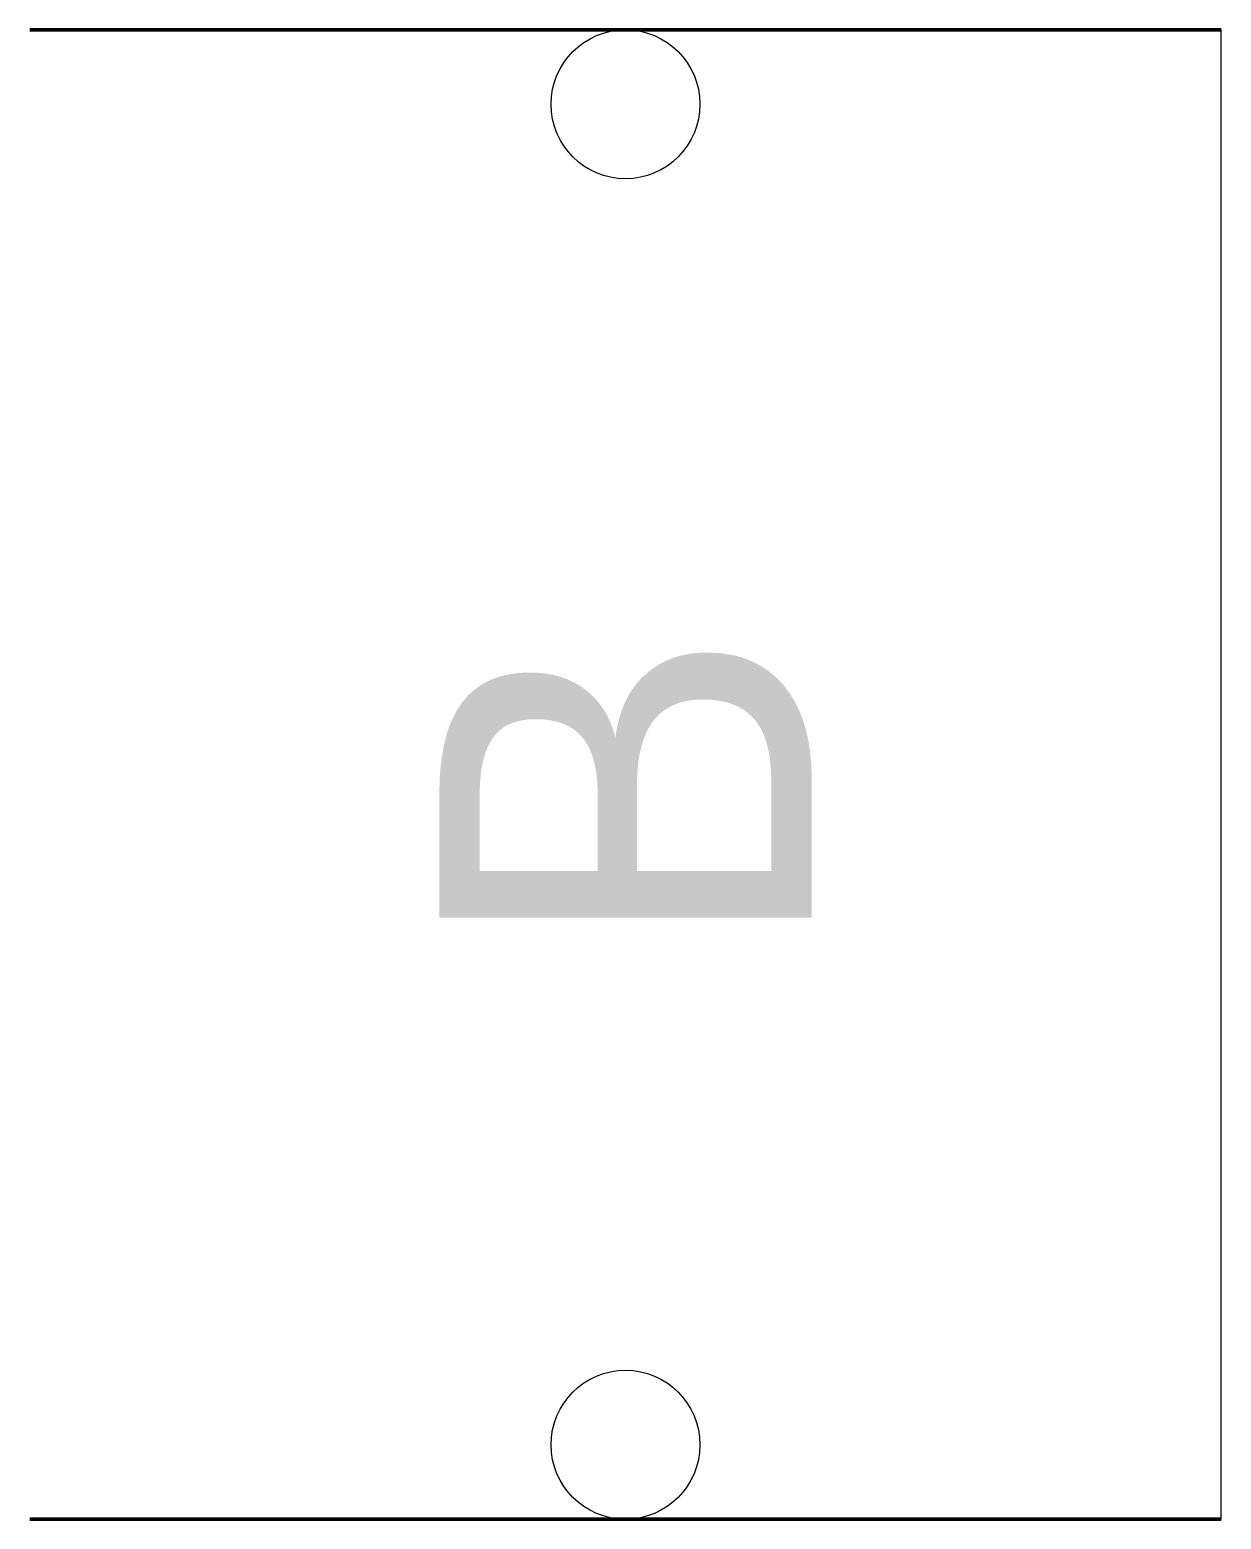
# Model space of a CAD drawing. Header units: millimetres. Extents: x 208 to 216, y 190 to 200.
import ezdxf
from ezdxf.enums import TextEntityAlignment as Align

# ---------------------------------------------------------------- set-up
doc = ezdxf.new("R2010")
doc.units = ezdxf.units.MM
doc.header["$MEASUREMENT"] = 0
doc.layers.get('0').update_dxf_attribs({"linetype": 'CONTINUOUS'})
doc.styles.add('INTL_ISO', font='intl_iso.shx')

msp = doc.modelspace()

# ---------------------------------------------------------------- linework, layer by layer
at = {"color": 7, "linetype": 'Continuous', "lineweight": 80}
for p, q in [((208, 200), (216, 200)), ((208, 190), (216, 190))]:
    msp.add_line(p, q, dxfattribs=at)
at = {"color": 7, "linetype": 'Continuous'}
msp.add_line((216, 190), (216, 200), dxfattribs=at)
for centre in [(212, 199.5), (212, 190.5)]:
    msp.add_circle(centre, 0.5, dxfattribs=at)

# ---------------------------------------------------------------- texts
at = {"color": 7, "linetype": 'Continuous', "style": 'INTL_ISO'}
msp.add_attdef('B', text='', height=2.5, rotation=90, dxfattribs=at).set_placement((212, 194.88), align=Align.MIDDLE_CENTER)

doc.saveas('drawing.dxf')
